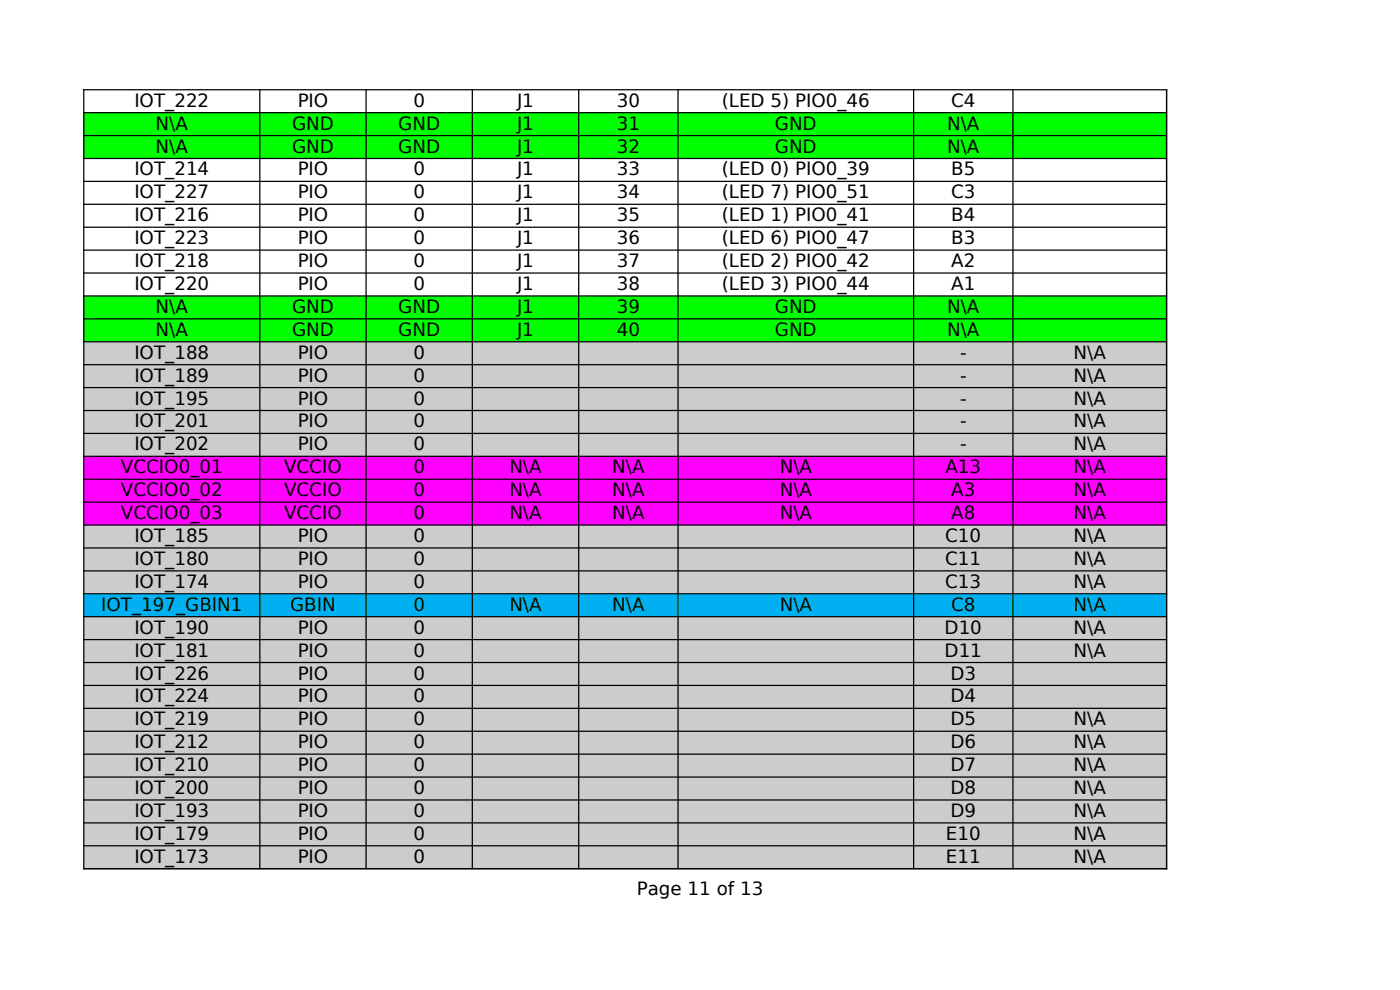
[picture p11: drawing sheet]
<svg xmlns="http://www.w3.org/2000/svg" width="297mm" height="210mm" viewBox="0 0 297 210" stroke-linecap="round" stroke-linejoin="round" font-family="sans-serif">
<defs><g id="words">
<g font-size="3.9">
<text x="28.5" y="22.7">IOT_222</text>
<text x="63.2" y="22.7">PIO</text>
<text x="87.7" y="22.7">0</text>
<text x="109.7" y="22.7">J1</text>
<text x="130.8" y="22.7">30</text>
<text x="153.1" y="22.7">(LED 5) PIO0_46</text>
<text x="201.8" y="22.7">C4</text>
<text x="33" y="27.5">N\A</text>
<text x="61.9" y="27.5">GND</text>
<text x="84.5" y="27.5">GND</text>
<text x="109.7" y="27.5">J1</text>
<text x="130.8" y="27.5">31</text>
<text x="164.4" y="27.5">GND</text>
<text x="200.9" y="27.5">N\A</text>
<text x="33" y="32.4">N\A</text>
<text x="61.9" y="32.4">GND</text>
<text x="84.5" y="32.4">GND</text>
<text x="109.7" y="32.4">J1</text>
<text x="130.8" y="32.4">32</text>
<text x="164.4" y="32.4">GND</text>
<text x="200.9" y="32.4">N\A</text>
<text x="28.5" y="37.2">IOT_214</text>
<text x="63.2" y="37.2">PIO</text>
<text x="87.7" y="37.2">0</text>
<text x="109.7" y="37.2">J1</text>
<text x="130.8" y="37.2">33</text>
<text x="153.1" y="37.2">(LED 0) PIO0_39</text>
<text x="201.8" y="37.2">B5</text>
<text x="28.5" y="42.1">IOT_227</text>
<text x="28.5" y="47">IOT_216</text>
<text x="63.2" y="42.1">PIO</text>
<text x="63.2" y="47">PIO</text>
<text x="87.7" y="42.1">0</text>
<text x="87.7" y="47">0</text>
<text x="109.7" y="42.1">J1</text>
<text x="109.7" y="47">J1</text>
<text x="130.8" y="42.1">34</text>
<text x="130.8" y="47">35</text>
<text x="153.1" y="42.1">(LED 7) PIO0_51</text>
<text x="153.1" y="47">(LED 1) PIO0_41</text>
<text x="201.8" y="42.1">C3</text>
<text x="201.8" y="47">B4</text>
<text x="28.5" y="51.8">IOT_223</text>
<text x="63.2" y="51.8">PIO</text>
<text x="87.7" y="51.8">0</text>
<text x="109.7" y="51.8">J1</text>
<text x="130.8" y="51.8">36</text>
<text x="153.1" y="51.8">(LED 6) PIO0_47</text>
<text x="201.8" y="51.8">B3</text>
<text x="28.5" y="56.7">IOT_218</text>
<text x="63.2" y="56.7">PIO</text>
<text x="87.7" y="56.7">0</text>
<text x="109.7" y="56.7">J1</text>
<text x="130.8" y="56.7">37</text>
<text x="153.1" y="56.7">(LED 2) PIO0_42</text>
<text x="201.8" y="56.7">A2</text>
<text x="28.5" y="61.5">IOT_220</text>
<text x="63.2" y="61.5">PIO</text>
<text x="87.7" y="61.5">0</text>
<text x="109.7" y="61.5">J1</text>
<text x="130.8" y="61.5">38</text>
<text x="153.1" y="61.5">(LED 3) PIO0_44</text>
<text x="201.8" y="61.5">A1</text>
<text x="33" y="66.4">N\A</text>
<text x="33" y="71.2">N\A</text>
<text x="61.9" y="66.4">GND</text>
<text x="61.9" y="71.2">GND</text>
<text x="84.5" y="66.4">GND</text>
<text x="84.5" y="71.2">GND</text>
<text x="109.7" y="66.4">J1</text>
<text x="109.7" y="71.2">J1</text>
<text x="130.8" y="66.4">39</text>
<text x="130.8" y="71.2">40</text>
<text x="164.4" y="66.4">GND</text>
<text x="164.4" y="71.2">GND</text>
<text x="200.9" y="66.4">N\A</text>
<text x="200.9" y="71.2">N\A</text>
<text x="28.5" y="76.1">IOT_188</text>
<text x="63.2" y="76.1">PIO</text>
<text x="87.7" y="76.1">0</text>
<text x="203.7" y="76.1">-</text>
<text x="227.8" y="76.1">N\A</text>
<text x="28.5" y="81">IOT_189</text>
<text x="63.2" y="81">PIO</text>
<text x="87.7" y="81">0</text>
<text x="203.7" y="81">-</text>
<text x="227.8" y="81">N\A</text>
<text x="28.5" y="85.8">IOT_195</text>
<text x="63.2" y="85.8">PIO</text>
<text x="87.7" y="85.8">0</text>
<text x="203.7" y="85.8">-</text>
<text x="227.8" y="85.8">N\A</text>
<text x="28.5" y="90.7">IOT_201</text>
<text x="28.5" y="95.5">IOT_202</text>
<text x="63.2" y="90.7">PIO</text>
<text x="63.2" y="95.5">PIO</text>
<text x="87.7" y="90.7">0</text>
<text x="87.7" y="95.5">0</text>
<text x="203.7" y="90.7">-</text>
<text x="203.7" y="95.5">-</text>
<text x="227.8" y="90.7">N\A</text>
<text x="227.8" y="95.5">N\A</text>
<text x="25.7" y="100.4">VCCIO0_01</text>
<text x="60.2" y="100.4">VCCIO</text>
<text x="87.7" y="100.4">0</text>
<text x="108.1" y="100.4">N\A</text>
<text x="129.9" y="100.4">N\A</text>
<text x="165.4" y="100.4">N\A</text>
<text x="200.5" y="100.4">A13</text>
<text x="227.8" y="100.4">N\A</text>
<text x="25.7" y="105.3">VCCIO0_02</text>
<text x="60.2" y="105.3">VCCIO</text>
<text x="87.7" y="105.3">0</text>
<text x="108.1" y="105.3">N\A</text>
<text x="129.9" y="105.3">N\A</text>
<text x="165.4" y="105.3">N\A</text>
<text x="201.8" y="105.3">A3</text>
<text x="227.8" y="105.3">N\A</text>
<text x="25.7" y="110.1">VCCIO0_03</text>
<text x="60.2" y="110.1">VCCIO</text>
<text x="87.7" y="110.1">0</text>
<text x="108.1" y="110.1">N\A</text>
<text x="129.9" y="110.1">N\A</text>
<text x="165.4" y="110.1">N\A</text>
<text x="201.8" y="110.1">A8</text>
<text x="227.8" y="110.1">N\A</text>
<text x="28.5" y="115">IOT_185</text>
<text x="28.5" y="119.8">IOT_180</text>
<text x="63.2" y="115">PIO</text>
<text x="63.2" y="119.8">PIO</text>
<text x="87.7" y="115">0</text>
<text x="87.7" y="119.8">0</text>
<text x="200.5" y="115">C10</text>
<text x="200.5" y="119.8">C11</text>
<text x="227.8" y="115">N\A</text>
<text x="227.8" y="119.8">N\A</text>
<text x="28.5" y="124.7">IOT_174</text>
<text x="63.2" y="124.7">PIO</text>
<text x="87.7" y="124.7">0</text>
<text x="200.5" y="124.7">C13</text>
<text x="227.8" y="124.7">N\A</text>
<text x="21.4" y="129.6">IOT_197_GBIN1</text>
<text x="61.6" y="129.6">GBIN</text>
<text x="87.7" y="129.6">0</text>
<text x="108.1" y="129.6">N\A</text>
<text x="129.9" y="129.6">N\A</text>
<text x="165.4" y="129.6">N\A</text>
<text x="201.8" y="129.6">C8</text>
<text x="227.8" y="129.6">N\A</text>
<text x="28.5" y="134.4">IOT_190</text>
<text x="63.2" y="134.4">PIO</text>
<text x="87.7" y="134.4">0</text>
<text x="200.4" y="134.4">D10</text>
<text x="227.8" y="134.4">N\A</text>
<text x="28.5" y="139.3">IOT_181</text>
<text x="63.2" y="139.3">PIO</text>
<text x="87.7" y="139.3">0</text>
<text x="200.4" y="139.3">D11</text>
<text x="227.8" y="139.3">N\A</text>
<text x="28.5" y="144.2">IOT_226</text>
<text x="28.5" y="149">IOT_224</text>
<text x="63.2" y="144.2">PIO</text>
<text x="63.2" y="149">PIO</text>
<text x="87.7" y="144.2">0</text>
<text x="87.7" y="149">0</text>
<text x="201.6" y="144.2">D3</text>
<text x="201.6" y="149">D4</text>
<text x="28.5" y="153.9">IOT_219</text>
<text x="63.2" y="153.9">PIO</text>
<text x="87.7" y="153.9">0</text>
<text x="201.6" y="153.9">D5</text>
<text x="227.8" y="153.9">N\A</text>
<text x="28.5" y="158.7">IOT_212</text>
<text x="63.2" y="158.7">PIO</text>
<text x="87.7" y="158.7">0</text>
<text x="201.6" y="158.7">D6</text>
<text x="227.8" y="158.7">N\A</text>
<text x="28.5" y="163.6">IOT_210</text>
<text x="63.2" y="163.6">PIO</text>
<text x="87.7" y="163.6">0</text>
<text x="201.6" y="163.6">D7</text>
<text x="227.8" y="163.6">N\A</text>
<text x="28.5" y="168.5">IOT_200</text>
<text x="28.5" y="173.3">IOT_193</text>
<text x="63.2" y="168.5">PIO</text>
<text x="63.2" y="173.3">PIO</text>
<text x="87.7" y="168.5">0</text>
<text x="87.7" y="173.3">0</text>
<text x="201.6" y="168.5">D8</text>
<text x="201.6" y="173.3">D9</text>
<text x="227.8" y="168.5">N\A</text>
<text x="227.8" y="173.3">N\A</text>
<text x="28.5" y="178.2">IOT_179</text>
<text x="63.2" y="178.2">PIO</text>
<text x="87.7" y="178.2">0</text>
<text x="200.7" y="178.2">E10</text>
<text x="227.8" y="178.2">N\A</text>
<text x="28.5" y="183">IOT_173</text>
<text x="63.2" y="183">PIO</text>
<text x="87.7" y="183">0</text>
<text x="200.7" y="183">E11</text>
<text x="227.8" y="183">N\A</text>
<text x="135.1" y="189.8">Page 11 of 13</text>
</g>
</g></defs>
<path d="M17.8 23.9h229.7v9.7h-229.7z" fill-rule="evenodd" fill="#0f0"/>
<path d="M100.2 33.6h22.5v29.2h-22.5z" fill-rule="evenodd" fill="#fff"/>
<path d="M17.8 62.8h229.7v9.7h-229.7z" fill-rule="evenodd" fill="#0f0"/>
<path d="M17.8 72.5h229.7v24.3h-229.7z" fill-rule="evenodd" fill="#ccc"/>
<path d="M17.8 96.8h229.7v14.6h-229.7z" fill-rule="evenodd" fill="#f0f"/>
<path d="M17.8 111.4h229.7v14.5h-229.7z" fill-rule="evenodd" fill="#ccc"/>
<path d="M17.8 125.9h229.7v4.9h-229.7z" fill-rule="evenodd" fill="#00b0f0"/>
<path d="M17.8 130.8h229.7v53.5h-229.7z" fill-rule="evenodd" fill="#ccc"/>
<g fill="none" stroke="#000" stroke-width=".26">
<path d="M17.6 19h230M17.8 18.9v165.5M55.1 18.9v165.5M77.7 18.9v165.5M100.2 18.9v165.5M122.8 18.9v165.5M143.8 18.9v165.5M193.8 18.9v165.5M214.9 18.9v165.5M247.5 18.9v165.5M17.6 23.9h230M17.6 28.8h230"/>
<path d="M17.6 33.6h230M17.6 38.5h230M17.6 43.3h230M17.6 48.2h230M17.6 53.1h230M17.6 57.9h230M17.6 62.8h230M17.6 67.6h230M17.6 72.5h230M17.6 77.4h230M17.6 82.2h230M17.6 87.1h230"/>
<path d="M17.6 91.9h230M17.6 96.8h230M17.6 101.7h230M17.6 106.5h230M17.6 111.4h230M17.6 116.2h230M17.6 121.1h230M17.6 126h230M17.6 130.8h230M17.6 135.7h230M17.6 140.5h230M17.6 145.4h230"/>
<path d="M17.6 150.3h230M17.6 155.1h230M17.6 160h230M17.6 164.8h230M17.6 169.7h230M17.6 174.6h230M17.6 179.4h230M17.6 184.3h230"/>
</g>
<use href="#words"/>
</svg>
